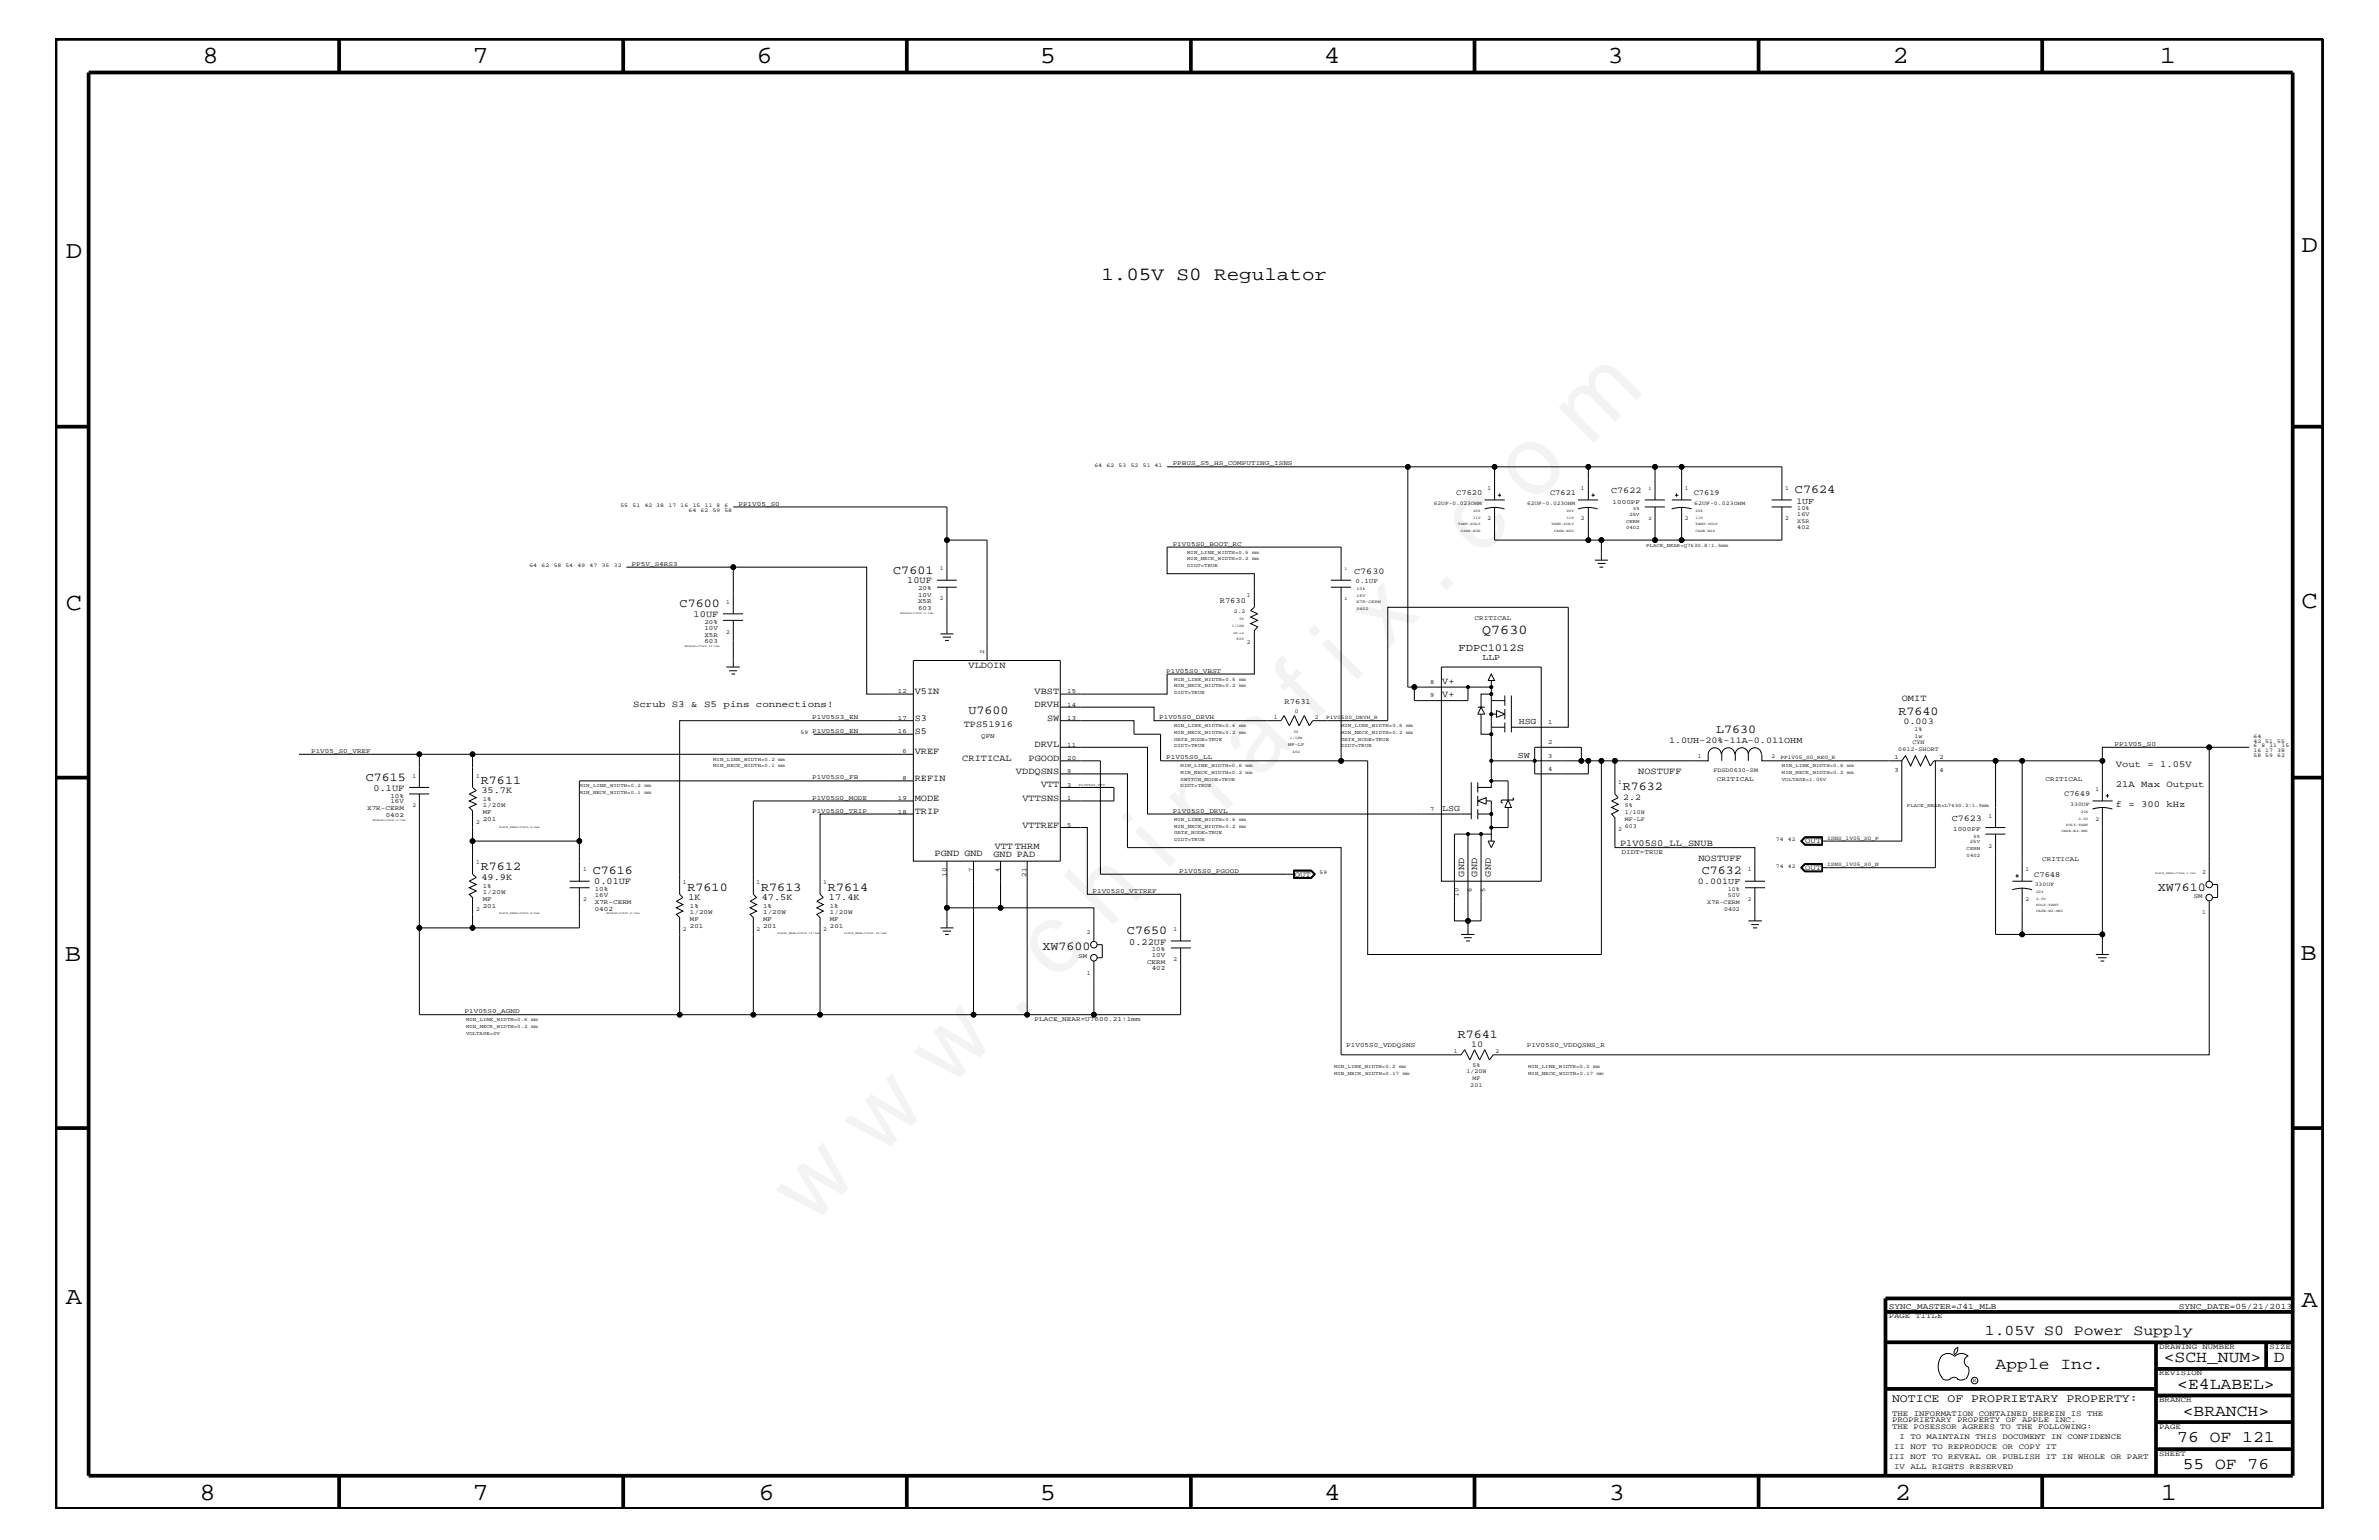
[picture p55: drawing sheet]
<svg xmlns="http://www.w3.org/2000/svg" width="432mm" height="279mm" viewBox="0 0 432 279" stroke-linecap="round" stroke-linejoin="round" font-family="sans-serif">
<defs><g id="words">
<text font-size="17.6" x="147.1" y="222.6" transform="rotate(-45 147.1 222.6)">w w w . c h i n a f i x . c o m</text>
<g font-size="4.5">
<text x="36.7" y="11.5">8</text>
<text x="85.8" y="11.5">7</text>
<text x="137.3" y="11.5">6</text>
<text x="188.7" y="11.5">5</text>
<text x="240.3" y="11.5">4</text>
<text x="291.8" y="11.5">3</text>
<text x="343.5" y="11.5">2</text>
<text x="392" y="11.5">1</text>
<text x="11.9" y="46.8">D</text>
<text x="417.7" y="45.7">D</text>
<text x="11.9" y="110.6">C</text>
<text x="417.7" y="110.3">C</text>
<text x="11.8" y="174.3">B</text>
<text x="417.6" y="174.2">B</text>
<text x="11.9" y="236.7">A</text>
<text x="417.7" y="237.1">A</text>
<text x="36.2" y="272.1">8</text>
<text x="85.8" y="272.1">7</text>
<text x="137.7" y="272.1">6</text>
<text x="188.7" y="272.1">5</text>
<text x="240.4" y="272.1">4</text>
<text x="292" y="272.1">3</text>
<text x="343.9" y="272.1">2</text>
<text x="392.2" y="272.1">1</text>
</g>
<text font-size="3.4" x="199.9" y="50.7">1.05V S0 Regulator</text>
<g font-size="3">
<text x="362.2" y="248.4">Apple Inc.</text>
<text x="392.7" y="247.1">&lt;SCH_NUM&gt;</text>
<text x="395.2" y="252">&lt;E4LABEL&gt;</text>
<text x="412.7" y="247.1">D</text>
<text x="396.2" y="256.8">&lt;BRANCH&gt;</text>
<text x="395.2" y="261.6">76 OF 121</text>
<text x="396.2" y="266.6">55 OF 76</text>
</g>
<text font-size="2.7" x="360.3" y="242.3">1.05V S0 Power Supply</text>
<text font-size="2.5" x="269" y="115">Q7630</text>
<g font-size="2.2">
<text x="325.8" y="89.5">C7624</text>
<text x="162.1" y="104.1">C7601</text>
<text x="123.4" y="110.2">C7600</text>
<text x="175.8" y="129.6">U7600</text>
<text x="344.6" y="129.7">R7640</text>
<text x="311.5" y="133">L7630</text>
<text x="66.4" y="141.7">C7615</text>
<text x="87.3" y="142.2">R7611</text>
<text x="294.6" y="143.4">R7632</text>
<text x="87.3" y="157.9">R7612</text>
<text x="107.6" y="158.6">C7616</text>
<text x="124.8" y="161.6">R7610</text>
<text x="138.2" y="161.6">R7613</text>
<text x="150.3" y="161.6">R7614</text>
<text x="308.9" y="158.6">C7632</text>
<text x="391.7" y="161.6">XW7610</text>
<text x="189.2" y="172.4">XW7600</text>
<text x="204.6" y="169.5">C7650</text>
<text x="264.6" y="188.3">R7641</text>
</g>
<text font-size="2.1" x="343.4" y="254.4">NOTICE OF PROPRIETARY PROPERTY:</text>
<text font-size="1.9" x="264.8" y="118.1">FDPC1012S</text>
<g font-size="1.7">
<text x="164.7" y="105.9">10UF</text>
<text x="125.9" y="112">10UF</text>
<text x="166" y="125.9">V5IN</text>
<text x="175.8" y="121.3">VLDOIN</text>
<text x="187.8" y="125.9">VBST</text>
<text x="261.8" y="124.1">V+</text>
<text x="114.9" y="128.3">Scrub S3 &amp; S5 pins connections!</text>
<text x="166" y="130.8">S3</text>
<text x="174.9" y="131.9">TPS51916</text>
<text x="187.8" y="128.3">DRVH</text>
<text x="190.1" y="130.8">SW</text>
<text x="261.8" y="126.5">V+</text>
<text x="345.2" y="127.1">OMIT</text>
<text x="166" y="133.2">S5</text>
<text x="166" y="136.8">VREF</text>
<text x="187.8" y="135.6">DRVL</text>
<text x="67.8" y="143.5">0.1UF</text>
<text x="87.4" y="144">35.7K</text>
<text x="166" y="141.7">REFIN</text>
<text x="174.7" y="138">CRITICAL</text>
<text x="184.4" y="140.4">VDDQSNS</text>
<text x="186.7" y="138">PGOOD</text>
<text x="189" y="142.9">VTT</text>
<text x="297.3" y="140.4">NOSTUFF</text>
<text x="384" y="139.2">Vout = 1.05V</text>
<text x="384" y="142.9">21A Max Output</text>
<text x="166" y="145.3">MODE</text>
<text x="166" y="147.7">TRIP</text>
<text x="185.6" y="145.3">VTTSNS</text>
<text x="384" y="146.5">f = 300 kHz</text>
<text x="169.6" y="155.4">PGND GND</text>
<text x="180.3" y="155.6">GND PAD</text>
<text x="180.6" y="154.1">VTT THRM</text>
<text x="185.6" y="150.1">VTTREF</text>
<text x="294" y="153.5">P1V05S0_LL_SNUB</text>
<text x="87.4" y="159.7">49.9K</text>
<text x="107.9" y="160.5">0.01UF</text>
<text x="265.8" y="159" transform="rotate(-90 265.8 159)">GND</text>
<text x="268.1" y="159" transform="rotate(-90 268.1 159)">GND</text>
<text x="270.6" y="159" transform="rotate(-90 270.6 159)">GND</text>
<text x="308.3" y="156.2">NOSTUFF</text>
<text x="125" y="163.4">1K</text>
<text x="138.3" y="163.4">47.5K</text>
<text x="150.5" y="163.4">17.4K</text>
<text x="205" y="171.4">0.22UF</text>
</g>
<g font-size="1.6">
<text x="292.4" y="89.5">C7622</text>
<text x="326.1" y="91.4">1UF</text>
<text x="245.8" y="104.1">C7630</text>
<text x="269.1" y="119.8">LLP</text>
<text x="275.7" y="131.3">HSG</text>
<text x="345.5" y="131.3">0.003</text>
<text x="275.5" y="137.4">SW</text>
<text x="302.9" y="134.7">1.0UH-20%-11A-0.011OHM</text>
<text x="261.8" y="147.1">LSG</text>
<text x="294.6" y="145.1">2.2</text>
<text x="354.2" y="149">C7623</text>
<text x="308.2" y="160.5">0.001UF</text>
<text x="267" y="190">10</text>
</g>
<g font-size="1.5">
<text x="342.8" y="237.4">SYNC_MASTER=J41_MLB</text>
<text x="395.5" y="237.4">SYNC_DATE=05/21/2013</text>
</g>
<g font-size="1.4">
<text x="264.3" y="89.9">C7620</text>
<text x="281.3" y="89.9">C7621</text>
<text x="307.4" y="89.9">C7619</text>
<text x="221.4" y="109.4">R7630</text>
<text x="233.2" y="127.7">R7631</text>
<text x="374.6" y="144.5">C7649</text>
<text x="327.7" y="152.9">OUT</text>
<text x="235" y="159">OUT</text>
<text x="327.7" y="157.8">OUT</text>
<text x="369.2" y="159">C7648</text>
<text x="342.8" y="239.2">PAGE TITLE</text>
<text x="391.9" y="244.7">DRAWING NUMBER</text>
<text x="411.9" y="244.7">SIZE</text>
<text x="391.9" y="249.5">REVISION</text>
<text x="343.4" y="256.8">THE INFORMATION CONTAINED HEREIN IS THE</text>
<text x="391.9" y="254.4">BRANCH</text>
<text x="343.4" y="258">PROPRIETARY PROPERTY OF APPLE INC.</text>
<text x="343.4" y="259.3">THE POSESSOR AGREES TO THE FOLLOWING:</text>
<text x="343.8" y="262.9">II NOT TO REPRODUCE OR COPY IT</text>
<text x="344.8" y="261.1">I TO MAINTAIN THIS DOCUMENT IN CONFIDENCE</text>
<text x="391.9" y="259.3">PAGE</text>
<text x="342.8" y="264.7">III NOT TO REVEAL OR PUBLISH IT IN WHOLE OR PART</text>
<text x="343.8" y="266.6">IV ALL RIGHTS RESERVED</text>
<text x="391.9" y="264.1">SHEET</text>
</g>
<g font-size="1.2">
<text x="212.9" y="84.4">PPBUS_S5_HS_COMPUTING_ISNS</text>
<text x="134" y="91.7">PP1V05_S0</text>
<text x="292.7" y="91.4">1000PF</text>
<text x="212.9" y="99">P1V05S0_BOOT_RC</text>
<text x="114.6" y="102.6">PP5V_S4RS3</text>
<text x="166.6" y="107.1">20%</text>
<text x="246" y="105.9">0.1UF</text>
<text x="127.8" y="113.1">20%</text>
<text x="166.6" y="110.6">603</text>
<text x="166.6" y="108.2">10V</text>
<text x="166.6" y="109.4">X5R</text>
<text x="267.6" y="112.6">CRITICAL</text>
<text x="127.8" y="115.5">X5R</text>
<text x="127.8" y="116.7">603</text>
<text x="127.8" y="114.2">10V</text>
<text x="178.6" y="118.6" transform="rotate(-90 178.6 118.6)">2</text>
<text x="163" y="125.8">12</text>
<text x="193.7" y="125.8">15</text>
<text x="211.7" y="122">P1V05S0_VBST</text>
<text x="259.6" y="124.1">8</text>
<text x="147.4" y="130.5">P1V05S3_EN</text>
<text x="163" y="130.7">17</text>
<text x="193.7" y="130.7">13</text>
<text x="193.7" y="128.2">14</text>
<text x="210.4" y="130.5">P1V05S0_DRVH</text>
<text x="259.6" y="126.5">9</text>
<text x="281" y="131.3">1</text>
<text x="56.5" y="136.6">P1V05_S0_VREF</text>
<text x="147.4" y="133">P1V05S0_EN</text>
<text x="163" y="133">16</text>
<text x="163.8" y="136.7">6</text>
<text x="178.1" y="133.9">QFN</text>
<text x="193.7" y="137.9">20</text>
<text x="193.7" y="135.5">11</text>
<text x="211.7" y="137.8">P1V05S0_LL</text>
<text x="281" y="137.4">3</text>
<text x="281" y="135">2</text>
<text x="343.8" y="137.7">1</text>
<text x="352" y="137.7">2</text>
<text x="383.8" y="135.3">PP1V05_S0</text>
<text x="147.4" y="141.4">P1V05S0_FB</text>
<text x="163.8" y="141.5">8</text>
<text x="193.7" y="142.8">3</text>
<text x="193.7" y="140.3">9</text>
<text x="281" y="139.8">4</text>
<text x="311.6" y="141.7">CRITICAL</text>
<text x="343.8" y="140">3</text>
<text x="352" y="140">4</text>
<text x="371.3" y="141.7">CRITICAL</text>
<text x="66.6" y="147">X7R-CERM</text>
<text x="70" y="148.2">0402</text>
<text x="70.9" y="144.7">10%</text>
<text x="70.9" y="145.7">16V</text>
<text x="87.6" y="146.5">1/20W</text>
<text x="87.6" y="145.3">1%</text>
<text x="87.6" y="149">201</text>
<text x="87.6" y="147.7">MF</text>
<text x="147.4" y="147.5">P1V05S0_TRIP</text>
<text x="147.4" y="145.1">P1V05S0_MODE</text>
<text x="163" y="147.6">18</text>
<text x="163" y="145.1">19</text>
<text x="193.7" y="145.1">1</text>
<text x="212.9" y="147.5">P1V05S0_DRVL</text>
<text x="259.6" y="147.1">7</text>
<text x="193.7" y="150.1">5</text>
<text x="294.3" y="155">DIDT=TRUE</text>
<text x="354.5" y="150.7">1000PF</text>
<text x="87.6" y="161.1">1%</text>
<text x="107.9" y="161.7">10%</text>
<text x="171.8" y="159" transform="rotate(-90 171.8 159)">10</text>
<text x="176.6" y="158.2" transform="rotate(-90 176.6 158.2)">7</text>
<text x="181.4" y="158.2" transform="rotate(-90 181.4 158.2)">4</text>
<text x="186.3" y="159" transform="rotate(-90 186.3 159)">21</text>
<text x="198.3" y="162">P1V05S0_VTTREF</text>
<text x="214" y="158.4">P1V05S0_PGOOD</text>
<text x="267.1" y="161.8" transform="rotate(-90 267.1 161.8)">6</text>
<text x="269.6" y="161.8" transform="rotate(-90 269.6 161.8)">5</text>
<text x="370.7" y="156.2">CRITICAL</text>
<text x="87.6" y="162.2">1/20W</text>
<text x="87.6" y="164.7">201</text>
<text x="87.6" y="163.5">MF</text>
<text x="107.9" y="165.2">0402</text>
<text x="107.9" y="163.9">X7R-CERM</text>
<text x="107.9" y="162.8">16V</text>
<text x="125.2" y="167.1">MF</text>
<text x="125.2" y="164.7">1%</text>
<text x="125.2" y="165.9">1/20W</text>
<text x="138.5" y="164.7">1%</text>
<text x="138.5" y="167.1">MF</text>
<text x="138.5" y="165.9">1/20W</text>
<text x="150.6" y="165.9">1/20W</text>
<text x="150.6" y="167.1">MF</text>
<text x="150.6" y="164.7">1%</text>
<text x="264.8" y="162.7" transform="rotate(-90 264.8 162.7)">10</text>
<text x="398.2" y="162.8">SM</text>
<text x="125.2" y="168.3">201</text>
<text x="138.5" y="168.3">201</text>
<text x="150.6" y="168.3">201</text>
<text x="195.7" y="173.8">SM</text>
<text x="209" y="173.7">10V</text>
<text x="209" y="172.6">10%</text>
<text x="208.2" y="174.9">CERM</text>
<text x="209" y="176.1">402</text>
<text x="84.3" y="183.8">P1V05S0_AGND</text>
<text x="187.8" y="185.3">PLACE_NEAR=U7600.21:1mm</text>
<text x="244.3" y="189.9">P1V05S0_VDDQSNS</text>
<text x="277.1" y="189.9">P1V05S0_VDDQSNS_R</text>
</g>
<g font-size="1.1">
<text x="270" y="88.9">1</text>
<text x="286.9" y="88.9">1</text>
<text x="305.8" y="88.9">1</text>
<text x="324" y="88.9">1</text>
<text x="270" y="94.3">2</text>
<text x="286.9" y="94.3">2</text>
<text x="305.8" y="94.3">2</text>
<text x="324" y="94.3">2</text>
<text x="326.2" y="94.9">X5R</text>
<text x="326.2" y="93.7">16V</text>
<text x="326.2" y="92.6">10%</text>
<text x="326.2" y="96">402</text>
<text x="170.6" y="103.5">1</text>
<text x="131.8" y="109.5">1</text>
<text x="170.6" y="108.9">2</text>
<text x="226.3" y="108.3">1</text>
<text x="131.8" y="115">2</text>
<text x="226.3" y="116.8">2</text>
<text x="231.2" y="130.4">1</text>
<text x="238.7" y="130.4">2</text>
<text x="308.2" y="137.4">1</text>
<text x="321.6" y="137.4">2</text>
<text x="344.6" y="136.3">0612-SHORT</text>
<text x="347.1" y="135.1">CYN</text>
<text x="347.5" y="132.7">1%</text>
<text x="347.5" y="133.9">1w</text>
<text x="74.8" y="141.1">1</text>
<text x="86.4" y="141.1">1</text>
<text x="293.7" y="142.3">1</text>
<text x="311" y="140">FDSD0630-SM</text>
<text x="380.3" y="143.5">1</text>
<text x="74.8" y="146.5">2</text>
<text x="86.4" y="149.5">2</text>
<text x="294.9" y="146.5">5%</text>
<text x="294.9" y="147.7">1/10W</text>
<text x="294.9" y="149">MF-LF</text>
<text x="360.9" y="148.4">1</text>
<text x="380.3" y="149">2</text>
<text x="293.7" y="150.7">2</text>
<text x="294.9" y="150.1">603</text>
<text x="360.9" y="153.8">2</text>
<text x="86.4" y="156.8">1</text>
<text x="105.8" y="158">1</text>
<text x="124" y="160.5">1</text>
<text x="137.3" y="160.5">1</text>
<text x="149.4" y="160.5">1</text>
<text x="313.6" y="161.7">10%</text>
<text x="317.2" y="158">1</text>
<text x="367.6" y="158">1</text>
<text x="399.7" y="158.6">2</text>
<text x="86.4" y="165.3">2</text>
<text x="105.8" y="163.5">2</text>
<text x="309.9" y="163.9">X7R-CERM</text>
<text x="312.9" y="165.2">0402</text>
<text x="313.6" y="162.8">50V</text>
<text x="317.2" y="163.5">2</text>
<text x="367.6" y="163.5">2</text>
<text x="399.7" y="165.9">1</text>
<text x="124" y="168.9">2</text>
<text x="137.3" y="168.9">2</text>
<text x="149.4" y="168.9">2</text>
<text x="197.3" y="169.5">2</text>
<text x="213" y="168.9">1</text>
<text x="197.3" y="176.8">1</text>
<text x="213" y="174.4">2</text>
<text x="263.9" y="191">1</text>
<text x="271.4" y="191">2</text>
<text x="266.1" y="194.8">1/20W</text>
<text x="266.9" y="197.2">201</text>
<text x="267.3" y="193.6">5%</text>
<text x="267.3" y="195.9">MF</text>
</g>
<g font-size="1">
<text x="198.6" y="84.7">64</text>
<text x="200.8" y="84.7">62</text>
<text x="203" y="84.7">53</text>
<text x="205.2" y="84.7">52</text>
<text x="207.4" y="84.7">51 41</text>
<text x="112.6" y="92">55</text>
<text x="114.8" y="92">51</text>
<text x="117" y="92">42 38</text>
<text x="121.3" y="92">17</text>
<text x="123.5" y="92">16</text>
<text x="125" y="92.8">64</text>
<text x="125.7" y="92">15</text>
<text x="127.2" y="92.8">62</text>
<text x="127.9" y="92">11 8</text>
<text x="129.4" y="92.8">59 58</text>
<text x="131.5" y="92">6</text>
<text x="260.3" y="91.6">62UF-0.023OHM</text>
<text x="277.2" y="91.6">62UF-0.023OHM</text>
<text x="307.5" y="91.6">62UF-0.023OHM</text>
<text x="96.1" y="102.9">64</text>
<text x="98.3" y="102.9">62</text>
<text x="100.5" y="102.9">58 54</text>
<text x="104.8" y="102.9">49</text>
<text x="107" y="102.9">47</text>
<text x="109.2" y="102.9">35</text>
<text x="111.4" y="102.9">32</text>
<text x="223.9" y="111.2">2.2</text>
<text x="235" y="129.4">0</text>
<text x="240.7" y="130.5">P1V05S0_DRVH_R</text>
<text x="145.3" y="133.2">59</text>
<text x="323.2" y="137.8">PP1V05_S0_REG_R</text>
<text x="409" y="135.6">6</text>
<text x="409" y="136.5">16 17</text>
<text x="409" y="134.7">42 51</text>
<text x="409" y="137.4">58 59</text>
<text x="409" y="133.9">64</text>
<text x="410.5" y="135.6">8</text>
<text x="411.9" y="135.6">11</text>
<text x="413.3" y="136.5">38</text>
<text x="413.3" y="134.7">55</text>
<text x="413.3" y="137.4">62</text>
<text x="414.1" y="135.6">15</text>
<text x="375.8" y="146.2">330UF</text>
<text x="322.3" y="152.6">74</text>
<text x="324.5" y="152.6">42</text>
<text x="331.6" y="152.3">ISNS_1V05_S0_P</text>
<text x="239.5" y="158.6">59</text>
<text x="322.3" y="157.4">74</text>
<text x="324.5" y="157.4">42</text>
<text x="331.6" y="157.2">ISNS_1V05_S0_N</text>
<text x="369.3" y="160.7">330UF</text>
<text x="358.1" y="250.7">R</text>
</g>
<g font-size=".9">
<text x="299.2" y="88.9">1</text>
<text x="295.1" y="94.9">CERM</text>
<text x="295.7" y="93.7">25V</text>
<text x="296.4" y="92.6">5%</text>
<text x="299.2" y="94.3">2</text>
<text x="215.5" y="101.6">MIN_NECK_WIDTH=0.2 mm</text>
<text x="215.5" y="100.4">MIN_LINE_WIDTH=0.5 mm</text>
<text x="295.1" y="96">0402</text>
<text x="298.8" y="99.3">PLACE_NEAR=Q7630.8:1.5mm</text>
<text x="215.5" y="102.9">DIDT=TRUE</text>
<text x="213.1" y="123.5">MIN_LINE_WIDTH=0.5 mm</text>
<text x="213.1" y="124.7">MIN_NECK_WIDTH=0.2 mm</text>
<text x="213.1" y="125.9">DIDT=TRUE</text>
<text x="213.1" y="131.9">MIN_LINE_WIDTH=0.6 mm</text>
<text x="243.4" y="131.9">MIN_LINE_WIDTH=0.6 mm</text>
<text x="213.1" y="134.4">GATE_NODE=TRUE</text>
<text x="213.1" y="133.2">MIN_NECK_WIDTH=0.2 mm</text>
<text x="213.1" y="135.6">DIDT=TRUE</text>
<text x="243.4" y="134.4">GATE_NODE=TRUE</text>
<text x="243.4" y="133.2">MIN_NECK_WIDTH=0.2 mm</text>
<text x="243.4" y="135.6">DIDT=TRUE</text>
<text x="105.2" y="142.9">MIN_LINE_WIDTH=0.2 mm</text>
<text x="129.5" y="139.2">MIN_NECK_WIDTH=0.1 mm</text>
<text x="129.5" y="138">MIN_LINE_WIDTH=0.2 mm</text>
<text x="214.3" y="140.4">MIN_NECK_WIDTH=0.2 mm</text>
<text x="214.3" y="141.7">SWITCH_NODE=TRUE</text>
<text x="214.3" y="142.9">DIDT=TRUE</text>
<text x="214.3" y="139.2">MIN_LINE_WIDTH=0.6 mm</text>
<text x="323.4" y="141.7">VOLTAGE=1.05V</text>
<text x="323.4" y="139.2">MIN_LINE_WIDTH=0.6 mm</text>
<text x="323.4" y="140.4">MIN_NECK_WIDTH=0.2 mm</text>
<text x="105.2" y="144">MIN_NECK_WIDTH=0.1 mm</text>
<text x="213.1" y="149">MIN_LINE_WIDTH=0.6 mm</text>
<text x="346.1" y="146.5">PLACE_NEAR=L7630.2:1.5mm</text>
<text x="213.1" y="150.1">MIN_NECK_WIDTH=0.2 mm</text>
<text x="213.1" y="151.3">GATE_NODE=TRUE</text>
<text x="213.1" y="152.6">DIDT=TRUE</text>
<text x="357" y="155.5">0402</text>
<text x="357" y="154.3">CERM</text>
<text x="357.5" y="153">25V</text>
<text x="358.2" y="152">5%</text>
<text x="84.6" y="185.3">MIN_LINE_WIDTH=0.6 mm</text>
<text x="84.6" y="187.7">VOLTAGE=0V</text>
<text x="84.6" y="186.5">MIN_NECK_WIDTH=0.2 mm</text>
<text x="242.1" y="195">MIN_NECK_WIDTH=0.17 mm</text>
<text x="242.1" y="193.7">MIN_LINE_WIDTH=0.2 mm</text>
<text x="277.4" y="195">MIN_NECK_WIDTH=0.17 mm</text>
<text x="277.4" y="193.7">MIN_LINE_WIDTH=0.2 mm</text>
</g>
<g font-size=".8">
<text x="244" y="103.5">1</text>
<text x="246.2" y="107.1">10%</text>
<text x="244" y="108.9">2</text>
<text x="246.2" y="110.6">0402</text>
<text x="246.2" y="108.2">16V</text>
<text x="246.2" y="109.4">X7R-CERM</text>
<text x="233.8" y="135.3">MF-LF</text>
</g>
<g font-size=".7">
<text x="264.7" y="95.2">TANT-POLY</text>
<text x="267.4" y="94.2">11V</text>
<text x="267.4" y="92.9">20%</text>
<text x="281.6" y="95.2">TANT-POLY</text>
<text x="284.3" y="94.2">11V</text>
<text x="284.3" y="92.9">20%</text>
<text x="307.8" y="94.2">11V</text>
<text x="307.8" y="95.2">TANT-POLY</text>
<text x="307.8" y="92.9">20%</text>
<text x="265.2" y="96.5">CASE-B2S</text>
<text x="282.1" y="96.5">CASE-B2S</text>
<text x="307.8" y="96.5">CASE-B2S</text>
<text x="223.6" y="113.7">1/10W</text>
<text x="225" y="112.6">5%</text>
<text x="224.5" y="116.2">603</text>
<text x="234.2" y="134.1">1/16W</text>
<text x="234.6" y="136.6">402</text>
<text x="234.9" y="133">5%</text>
<text x="375" y="149.8">POLY-TANT</text>
<text x="377.3" y="148.7">2.0V</text>
<text x="377.7" y="147.5">20%</text>
<text x="374.1" y="151">CASE-B2-SM1</text>
<text x="369.6" y="162">20%</text>
<text x="369.6" y="165.6">CASE-B2-SM1</text>
<text x="369.6" y="164.4">POLY-TANT</text>
<text x="369.6" y="163.3">2.0V</text>
</g>
<text font-size=".6" x="195.8" y="142.6">P1V05S0_VTT</text>
<g font-size=".5">
<text x="163.4" y="111.4">BYPASS=U7600.2:1mm</text>
<text x="124.3" y="117.4">BYPASS=U7600.12:1mm</text>
<text x="223.9" y="115">MF-LF</text>
<text x="67.6" y="149">BYPASS=U7600.6:1mm</text>
<text x="90.6" y="150.1">PLACE_NEAR=U7600.8:5mm</text>
<text x="391.2" y="158.6">PLACE_NEAR=C7648.1:1mm</text>
<text x="90.6" y="165.9">PLACE_NEAR=U7600.8:5mm</text>
<text x="110.1" y="165.9">BYPASS=U7600.8:1mm</text>
<text x="141.1" y="169.5">PLACE_NEAR=U7600.19:3mm</text>
<text x="153.2" y="169.5">PLACE_NEAR=U7600.18:3mm</text>
</g>
</g></defs>
<g fill="none" stroke="#000" stroke-width=".18">
<path d="M133.1 92h38.8M211.8 84.7h43.7v40M211.8 99.3h31.6M300.4 84.7h4.8v6M303.4 92.3a5.9 5.9 0 0 1 3.6 0M303.4 90.7h3.6M304 89.9h.6M304.3 89.5v.6M305.2 92v6h-4.8M305.2 84.7h18.2v6M321.6 90.7h3.6M321.6 92h3.6"/>
<path d="M323.4 92v6h-18.2M113.7 102.9h19.4M131.2 112.6h3.7M131.2 111.4h3.7M133.1 102.9h24.2v23h4.8M133.1 102.9v8.5M133.1 112.6v8.4M165.8 119.8v36.4h26.6v-36.4M284.6 110.2h-32.7v20.6M54.3 136.8h21.8v6.1M76.1 136.8h9.7v6.1l.6 .6-1.2 .5 1.2 .7-1.2 .6 1.2 .6-1.2 .6 .6 .6v11.5l.6 .6-1.2 .7 1.2 .6-1.2 .6 1.2 .6-1.2 .5 .6 .6v5.5h19.4v-7.2M85.8 136.8h76.3"/>
<path d="M131.8 121h2.5M132.3 121.7h1.5M132.8 122.3h.6M162.1 130.8h-38.7v31.4l.6 .6-1.2 .7 1.2 .6-1.2 .6 1.2 .6-1.2 .6 .6 .6v17.6h13.3M196.1 128.3h13.4v2.5h20.5M210.7 138h32.7M248.2 138v35.2h42.5v-35.2h-2.4M261.6 121v38.9h18.1v-38.9M312.4 136.8a1.19 1.19 0 0 0-1.2-1.1 1.19 1.19 0 0 0-1.2 1.1v1.2h-16.9v2.4M314.9 136.8a1.19 1.19 0 0 0-1.2-1.1 1.19 1.19 0 0 0-1.2 1.1v1.2M317.3 136.8a1.19 1.19 0 0 0-1.2-1.1 1.19 1.19 0 0 0-1.1 1.1v1.2M317.3 136.8a1.19 1.19 0 0 1 1.2-1.1 1.19 1.19 0 0 1 1.2 1.1"/>
<path d="M317.3 136.8v1.2M319.8 136.8v1.2h25.4l.7-.9 .9 1.9 .8-1.9 1 1.9 .9-1.9 .9 1.9 .6-1h11.2v12.1M345.2 138v14.6h-14.5M351.3 138v19.4h-20.6M362.2 138h4.8v21.9M367 138h14.6M401 135.6v24.3M408.3 135.6h-26.7v9.7M74.3 144h3.6M74.3 142.9h3.6M76.1 144v40.1h47.3M85.8 152.6h19.4v7.3"/>
<path d="M103.4 159.9h3.6M162.1 141.7h-56.9v10.9M199.7 158.6h34M204.6 153.8h38.8v37.6M208.3 147.7h49.7M293.1 153.8h25.4v6.1M316.7 159.9h3.7M327 152.6l.7-.7h3v1.3h-3zM327.6 151.8h3.2v1.6h-3.2l-.8-.8zM327.6 156.7h3.2v1.5h-3.2l-.8-.8zM327.6 151.8l-.7 .8 .7 .7h3.2M327.7 156.7l-.7 .7 .7 .7"/>
<path d="M330.7 152h-3l-.6 .6 .6 .6M330.7 156.8h-3l-.6 .6 .6 .6h3M330.7 156.7v1.4M330.8 156.7h-3.2l-.7 .7 .7 .7h3.2M360.3 151.3h3.7M360.3 150.1h3.7M362.2 151.3v18.2h4.8M365.3 159.9h3.6M365.8 158.9h.6M366.1 158.6v.6M379.8 146.8a5.8 5.8 0 0 1 3.6 0M379.8 145.3h3.7"/>
<path d="M381.6 146.5v26.7M382.2 144.4h.6M382.5 144v.7M76.1 168.3h9.7M103.4 161.1h3.6M316.7 161.1h3.7M317.3 167.1h2.5M317.8 167.8h1.5M318.2 168.3h.7M318.5 161.1v6M365.2 161.4a5.9 5.9 0 0 1 3.6 0M367 161.1v8.4h14.6"/>
<path d="M380.4 173.2h2.4M380.8 173.8h1.6M381.3 174.4h.6M401 163.5v27.9h-127.3M401.6 160.5h.9v2.3h-.9M352.3 246.1a1.72 1.72 0 0 1 2.5 0 1.69 1.69 0 0 1 2.4 0M352.4 246a3.2 3.2 0 0 0 .4 4.3l.8 .1 .4-.2M354 250.2l.7-.3 .7 .3M355.2 250.2l.7 .2 .7-.2M355.3 244.4v.3a1.18 1.18 0 0 1-.6 1.1M355.4 244.4a.99 .99 0 0 0-.6 1.4M357.2 246a1.04 1.04 0 0 0-.7 1 1.04 1.04 0 0 0 .7 1"/>
<path d="M357.3 248l.1 .7a2.11 2.11 0 0 1-.6 1.5"/>
<circle cx="305.2" cy="84.7" r=".42"/>
<circle cx="305.2" cy="98" r=".42"/>
<circle cx="133.1" cy="102.9" r=".42"/>
<circle cx="76.1" cy="136.8" r=".42"/>
<circle cx="85.8" cy="136.8" r=".42"/>
<circle cx="362.2" cy="138" r=".42"/>
<circle cx="367" cy="138" r=".42"/>
<circle cx="381.6" cy="138" r=".42"/>
<circle cx="401" cy="135.6" r=".42"/>
<circle cx="85.8" cy="152.6" r=".42"/>
<circle cx="105.2" cy="152.6" r=".42"/>
<circle cx="76.1" cy="168.3" r=".42"/>
<circle cx="85.8" cy="168.3" r=".42"/>
<circle cx="367" cy="169.5" r=".42"/>
<circle cx="381.6" cy="169.5" r=".42"/>
<circle cx="401" cy="160.5" r=".59"/>
<circle cx="401" cy="162.8" r=".59"/>
<circle cx="123.4" cy="184.1" r=".42"/>
<circle cx="358.4" cy="250.5" r=".59"/>
</g>
<g fill="none" stroke="#000" stroke-width=".68" stroke-linecap="butt">
<path d="M10.1 7.1h411.5v266.7h-411.5zM16.1 13.2h400v254.5h-400zM61.6 7.1v6.1M113.1 7.1v6.1M164.6 7.1v6.1M216.2 7.1v6.1M267.6 7.1v6.1M319.2 7.1v6.1M370.7 7.1v6.1M10.1 77.4h6M416.1 77.4h5.5M10.1 141.1h6"/>
<path d="M416.1 141.1h5.5M10.1 204.7h6M416.1 204.7h5.5M342.2 238h73.9M416.1 235.6h-73.9v32.1M342.2 243.5h73.9M342.2 252h49.1M391.3 248.4h24.8M391.3 243.5v24.2M391.3 258h24.8M391.3 253.2h24.8M411.3 243.5v4.9"/>
<path d="M61.6 267.7v6.1M113.1 267.7v6.1M164.6 267.7v6.1M216.2 268v5.8M267.6 267.7v6.1M319.2 267.7v6.1M370.7 267.7v6.1M391.3 262.9h24.8"/>
</g>
<g fill="#000">
<circle cx="305.2" cy="84.7" r=".42"/>
<circle cx="305.2" cy="98" r=".42"/>
<circle cx="133.1" cy="102.9" r=".42"/>
<circle cx="76.1" cy="136.8" r=".42"/>
<circle cx="85.8" cy="136.8" r=".42"/>
<circle cx="362.2" cy="138" r=".42"/>
<circle cx="367" cy="138" r=".42"/>
<circle cx="381.6" cy="138" r=".42"/>
<circle cx="401" cy="135.6" r=".42"/>
<circle cx="85.8" cy="152.6" r=".42"/>
<circle cx="105.2" cy="152.6" r=".42"/>
<circle cx="76.1" cy="168.3" r=".42"/>
<circle cx="85.8" cy="168.3" r=".42"/>
<circle cx="367" cy="169.5" r=".42"/>
<circle cx="381.6" cy="169.5" r=".42"/>
<circle cx="123.4" cy="184.1" r=".42"/>
</g>
<use href="#words"/>
</svg>
